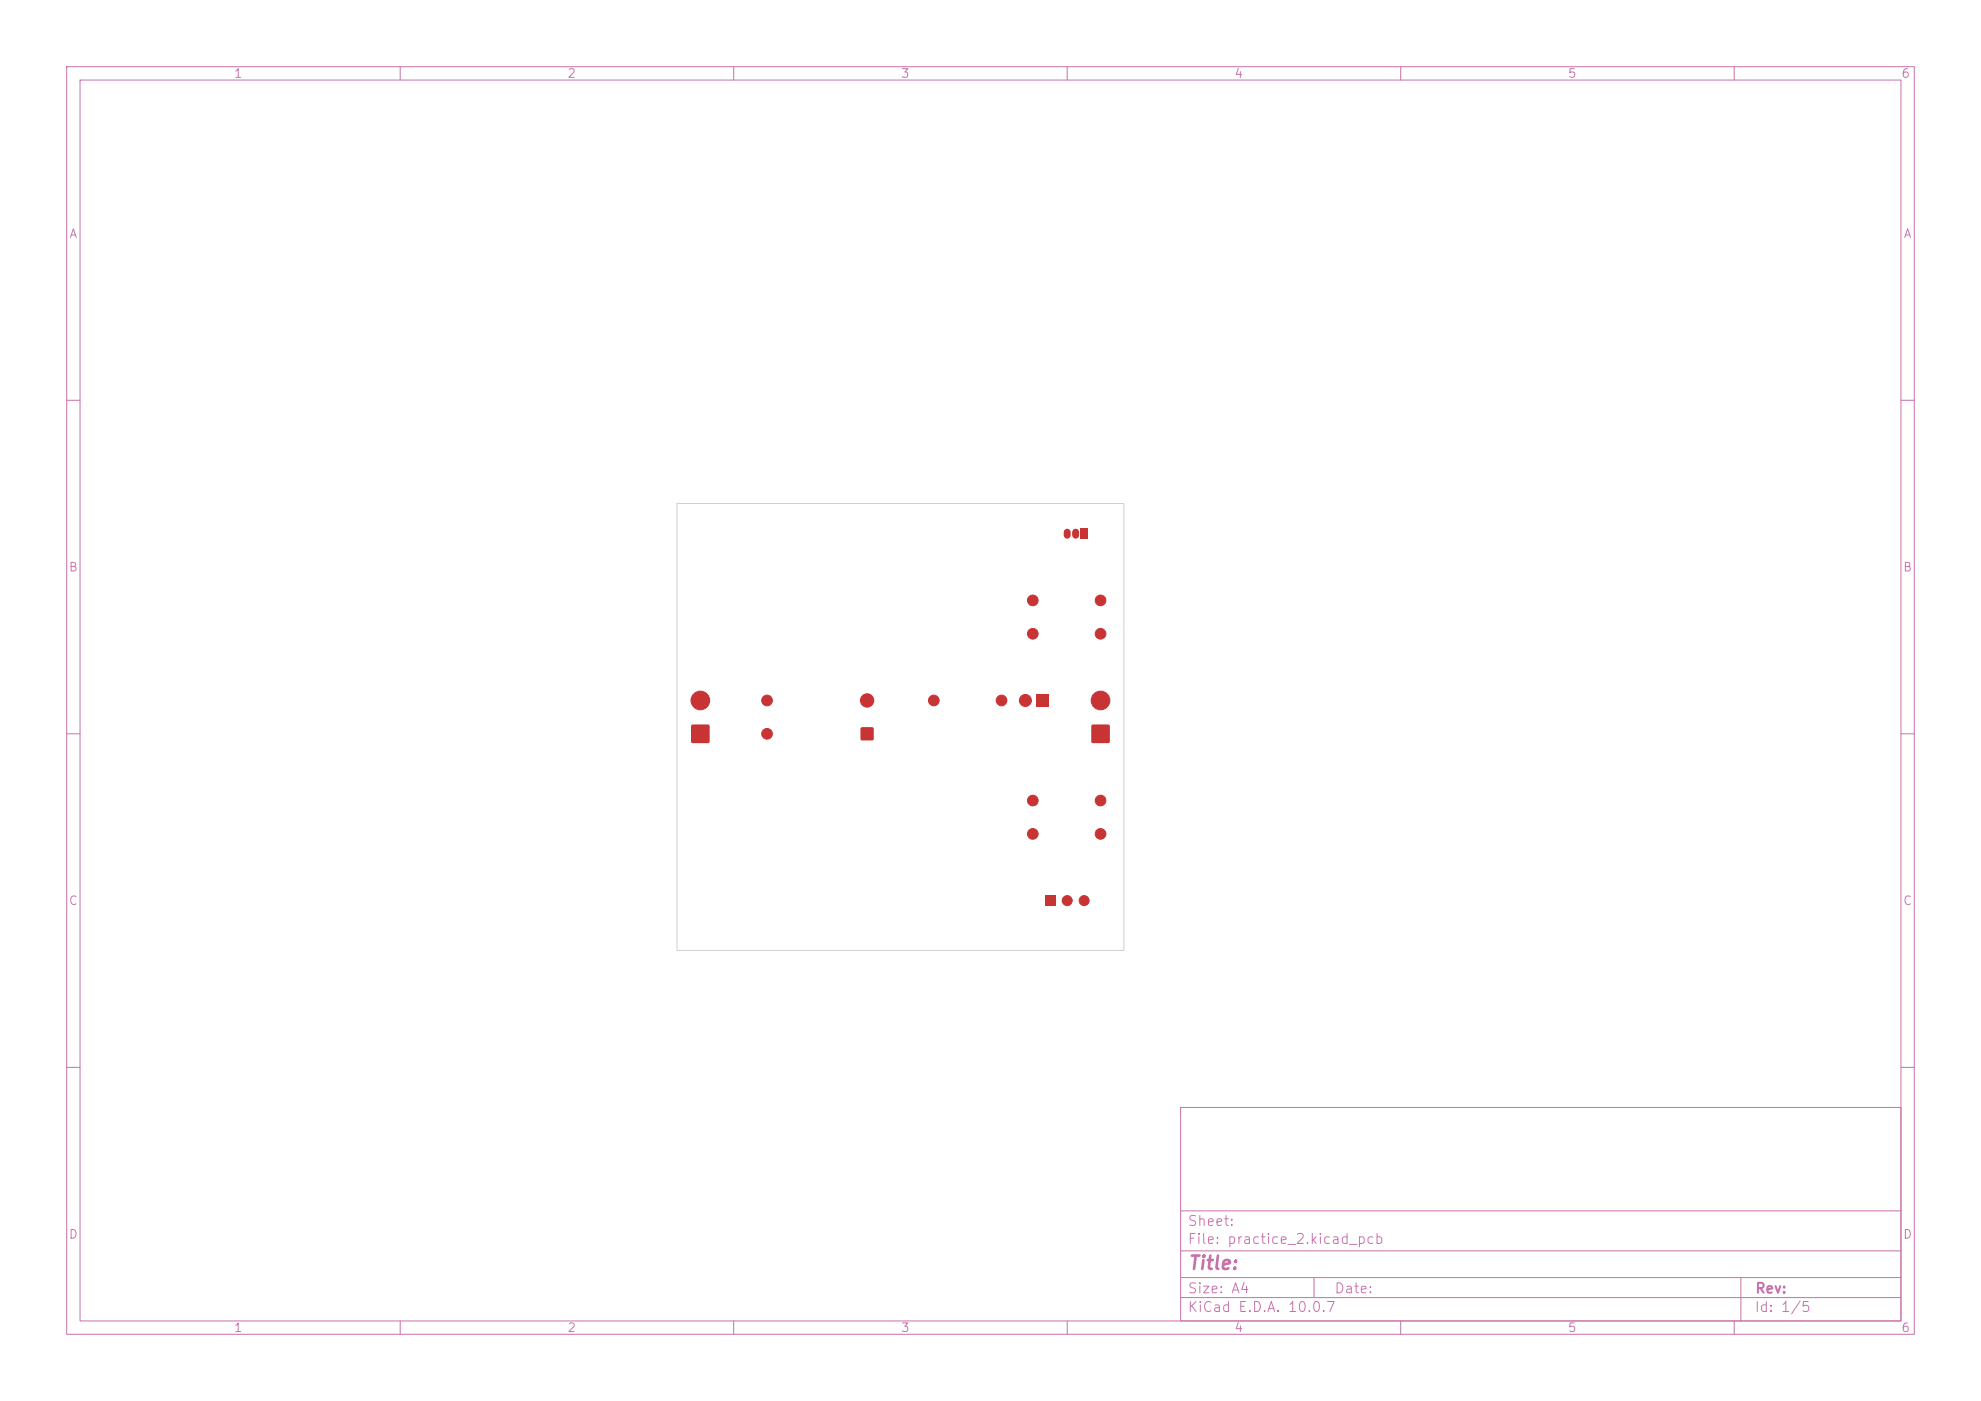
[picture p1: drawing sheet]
<svg xmlns="http://www.w3.org/2000/svg" width="297mm" height="210mm" viewBox="0 0 297 210" stroke-linecap="round" stroke-linejoin="round" font-family="sans-serif">
<defs><g id="words">
<text font-size="2" fill="#c872ab" x="178" y="190.8">Title:</text>
<g font-size="1.5" fill="#c872ab">
<text x="178" y="184.1">Sheet:</text>
<text x="178" y="186.8">File: practice_2.kicad_pcb</text>
<text x="178" y="197">KiCad E.D.A. 10.0.7</text>
<text x="178" y="194.2">Size: A4</text>
<text x="200" y="194.2">Date:</text>
<text x="263" y="197">Id: 1/5</text>
<text x="263" y="194.2">Rev:</text>
</g>
<g font-size="1.3" fill="#c872ab">
<text x="35" y="12">1</text>
<text x="85" y="12">2</text>
<text x="135" y="12">3</text>
<text x="185" y="12">4</text>
<text x="235" y="12">5</text>
<text x="285" y="12">6</text>
<text x="10.3" y="36">A</text>
<text x="285.3" y="36">A</text>
<text x="10.2" y="86">B</text>
<text x="285.2" y="86">B</text>
<text x="10.2" y="136">C</text>
<text x="285.2" y="136">C</text>
<text x="10.2" y="186">D</text>
<text x="285.2" y="186">D</text>
<text x="35" y="200">1</text>
<text x="85" y="200">2</text>
<text x="135" y="200">3</text>
<text x="185" y="200">4</text>
<text x="235" y="200">5</text>
<text x="285" y="200">6</text>
</g>
</g></defs>
<g fill="none" stroke="#c872ab" stroke-width=".15">
<path d="M10 10h277v190h-277zM12 12h273v186h-273zM60 10v2M110 10v2M160 10v2M210 10v2M260 10v2M10 60h2M285 60h2M10 110h2M285 110h2M10 160h2"/>
<path d="M177 166h108v32h-108zM285 160h2M60 198v2M110 198v2M160 198v2M177 194.5h108M177 191.5h108M177 187.5h108M177 181.5h108M197 191.5v3M210 198v2M260 198v2"/>
<path d="M261 191.5v6.5"/>
</g>
<g fill="#c83434" stroke="#c83434" stroke-width=".15">
<circle cx="140" cy="105" r=".8"/>
<circle cx="150.2" cy="105" r=".8"/>
</g>
<path d="M155.4 104.1h1.8v1.8h-1.8z" fill="#c83434"/>
<g fill="#c83434" stroke="#c83434" stroke-width=".15">
<circle cx="153.7" cy="105" r=".9"/>
<circle cx="154.8" cy="90" r=".8"/>
<circle cx="165" cy="90" r=".8"/>
<circle cx="115" cy="110" r=".8"/>
<circle cx="115" cy="105" r=".8"/>
</g>
<path d="M103.7 108.7h2.6v2.6h-2.6z" fill="#c83434"/>
<g fill="#c83434" stroke="#c83434" stroke-width=".15">
<circle cx="105" cy="105" r="1.4"/>
<circle cx="154.8" cy="95" r=".8"/>
<circle cx="165" cy="95" r=".8"/>
<circle cx="154.8" cy="125" r=".8"/>
<circle cx="165" cy="125" r=".8"/>
</g>
<path d="M156.7 134.3h1.5v1.5h-1.5z" fill="#c83434"/>
<g fill="#c83434" stroke="#c83434" stroke-width=".15">
<circle cx="160" cy="135" r=".75"/>
<circle cx="162.5" cy="135" r=".75"/>
</g>
<path d="M162 79.3h1.1v1.5h-1.1z" fill="#c83434"/>
<path d="M160 79.8v.4M161.3 79.8v.4" fill="none" stroke="#c83434" stroke-width="1.1"/>
<g fill="#c83434" stroke="#c83434" stroke-width=".15">
<circle cx="154.8" cy="120" r=".8"/>
<circle cx="165" cy="120" r=".8"/>
</g>
<path d="M163.7 108.7h2.6v2.6h-2.6z" fill="#c83434"/>
<circle cx="165" cy="105" r="1.4" fill="#c83434" stroke="#c83434" stroke-width=".15"/>
<path d="M129.1 109.1h1.8v1.8h-1.8z" fill="#c83434"/>
<circle cx="130" cy="105" r="1" fill="#c83434" stroke="#c83434" stroke-width=".15"/>
<path d="M101.5 75.5h67v67h-67z" fill="none" stroke="#d0d2cd" stroke-width=".15"/>
<use href="#words"/>
</svg>
